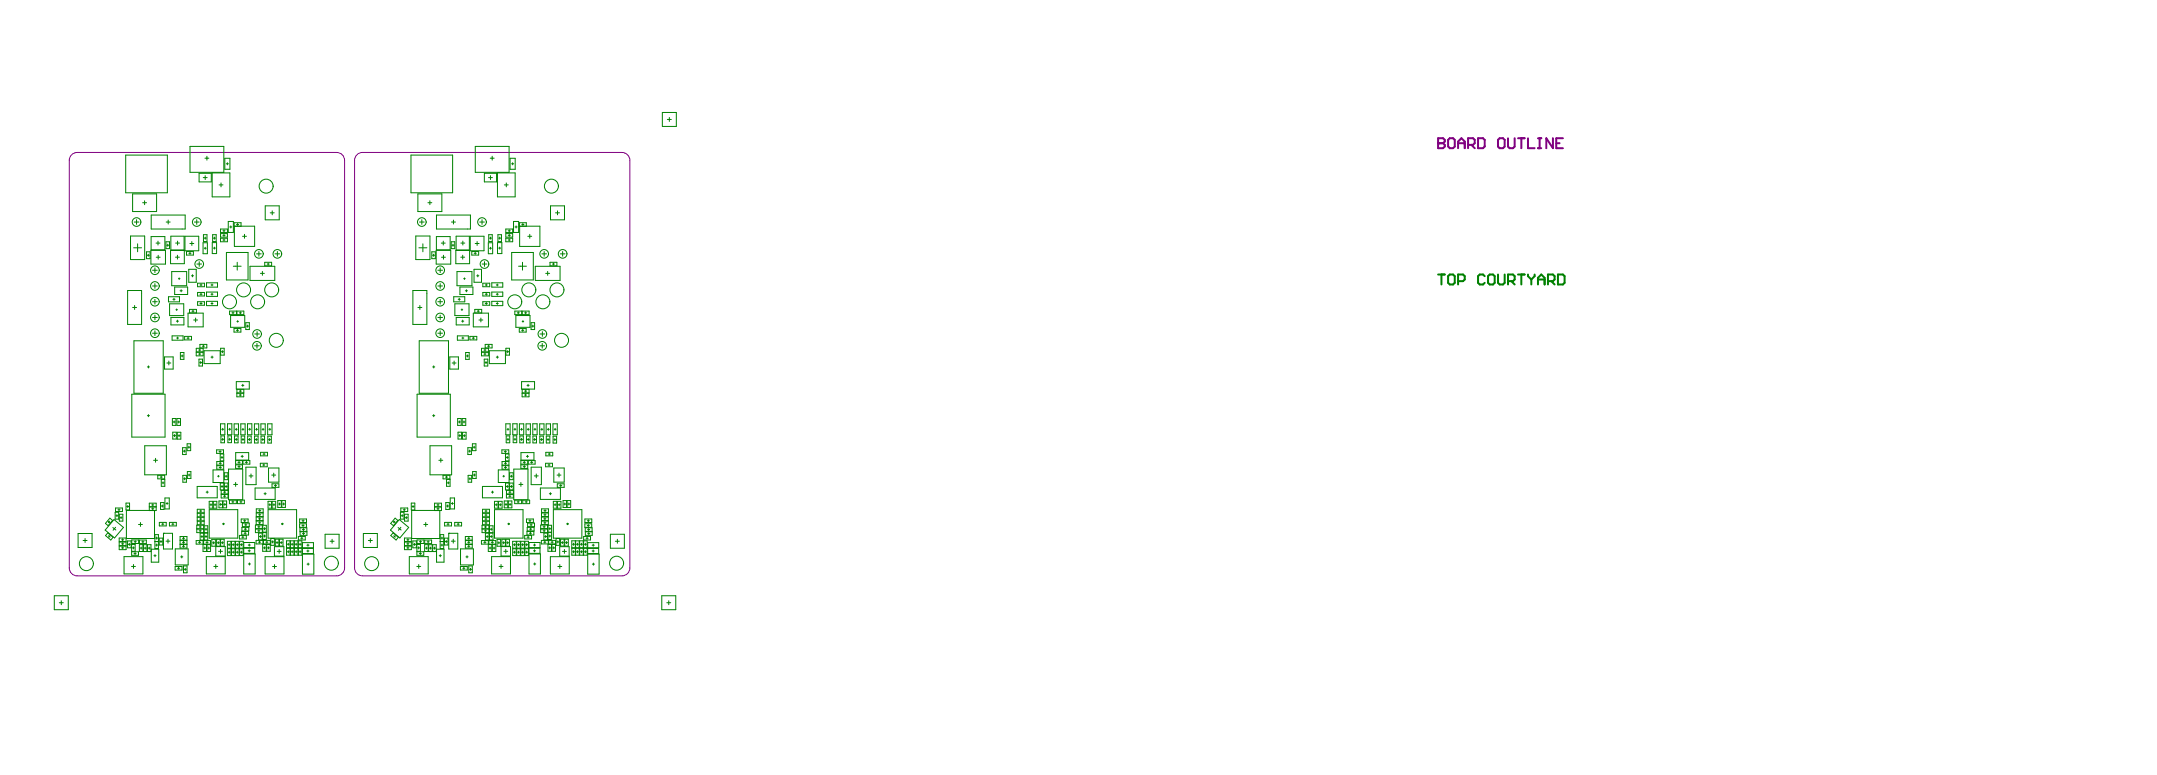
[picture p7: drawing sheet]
<svg xmlns="http://www.w3.org/2000/svg" width="1826mm" height="656mm" viewBox="0 0 1826 656" stroke-linecap="round" stroke-linejoin="round" font-family="sans-serif">
<path d="M1217 117v8h4l2-1v-1l-2-2h-4" fill="none" stroke="#800080" stroke-width="1.7"/>
<circle cx="1217" cy="121" r=".8" fill="#800080"/>
<g fill="none" stroke="#800080" stroke-width="1.7">
<path d="M1217 117h4l2 1v2l-2 1h-4M1226 118l1-1h3l1 1v6l-1 1h-3l-1-1zM1251 117h4l2 1v6l-2 1h-4zM1268 118l1-1h3l2 1v6l-2 1h-3l-1-1zM1276 117v7l2 1h3l1-1v-7M1285 117h5M1288 117v8M1293 117v8h6M1302 117h3M1303 117v8M1314 117v8l-5-8v8M1323 117h-6v8h6"/>
<path d="M1234 121h6M1234 125v-5l3-3 3 3v5M1243 123h4l1-2v-3l-1-1h-4v8M1245 123l3 2M1302 125h3M1317 121h3"/>
</g>
<path d="M60 131l3-1 2-1h220a7 7 0 0 1 7 7v345a7 7 0 0 1-7 7h-220a7 7 0 0 1-6-7v-345zM302 131l2-1 3-1h219a7 7 0 0 1 7 7v345a7 7 0 0 1-7 7h-219a7 7 0 0 1-7-7v-345z" fill="none" stroke="#800080" stroke-width=".85"/>
<g fill="none" stroke="#008000" stroke-width=".85">
<path d="M561 95h11v12h-11zM567 99v4M565 101h3M161 124h28v22h-28zM173 134h4M175 132v4M169 147h10v7h-10zM172 150h3M174 149v3M224 174h12v12h-12zM230 179v3M110 200h12v20h-12z"/>
<path d="M198 192h18v17h-18v-20h6v3M200 190h2M201 189v2M207 198v4M229 180h3M113 210h7M116 206v7M205 200h4M145 230h13v12h-13zM151 236h1M152 235v2M160 228h6v11h-6z"/>
<path d="M162 233h2M163 233v1M108 246h12v29h-12zM114 259v3M129 242h4M129 255h4M131 240v4M131 253v4M144 257h12v10h-12zM148 243h11v6h-11zM152 246h2M153 245v2"/>
<path d="M112 260h4M129 269h4M131 267v4M145 269h11v6h-11zM149 262h1M149 272h2M150 262v1M150 271v2M194 263h6v3h-6zM195 267h12v10h-12zM196 265h2M197 264v2"/>
<path d="M198 278h6v3h-6zM200 280h2M200 272h2M201 263h5v3h-5zM201 279v2M201 271v2M203 265h1M203 264v2M208 273h3v6h-3zM209 276h1M210 275v2M113 289h25v44h-25z"/>
<path d="M129 282h4M131 280v4M146 284h9v4h-9zM149 286h2M150 285v2M153 298h3v6h-3zM156 285h6v3h-6zM158 286h2M159 285v2M166 298h6v3h-6zM166 295h6v3h-6zM168 300h2"/>
<path d="M168 296h2M169 299v2M169 295v2M169 292h6v3h-6zM171 293h2M172 292v2M173 297h13v11h-13zM187 295h3v6h-3zM187 298h2M188 297v2M215 293h4M216 283h4"/>
<path d="M217 291v4M218 281v4M125 311h2M126 310v2M139 302h8v10h-8zM141 307h4M143 306v3M153 301h2M154 300v2M168 304h3v6h-3zM169 307h2M170 306v2"/>
<path d="M179 302h1M179 301v2M112 334h28v36h-28zM200 323h11v6h-11zM200 333h6v3h-6zM201 330h5v3h-5zM202 334h2M203 331h1M203 334v1M203 330v2M205 326h1M205 325v2"/>
<path d="M125 352h2M126 351v2M146 354h3v6h-3zM146 357h2M147 356v2M150 354h3v6h-3zM150 357h2M151 356v2M123 377h18v25h-18zM146 366h3v6h-3zM147 369h2M148 368v2"/>
<path d="M150 366h3v6h-3zM151 369h1M152 368v2M155 379h3v6h-3zM158 376h3v6h-3zM159 379h2M160 378v2M187 369h3v6h-3zM188 372h1M188 371v2M130 390h3M132 388v3"/>
<path d="M155 382h2M156 381v2M159 399h3v6h-3zM180 398h9v11h-9zM193 397h12v26h-12zM134 402h5v3h-5zM136 404h1M136 403v2M136 406h3v6h-3zM137 409h2M138 408v2M155 402h3v6h-3z"/>
<path d="M155 405h2M156 404v2M159 402h2M160 401v2M184 403h2M185 403v1M186 409h3v6h-3zM187 412h2M188 411v2M198 410h3M199 408v4M93 439l2 2-3 4-3-2z"/>
<path d="M97 440l7 7-7 8-8-6zM98 430h6v3h-6zM100 432h2M101 431v2M101 435h3v6h-3zM102 438h1M102 437v2M107 426h3v6h-3zM107 432h24v24h-24zM107 429h2M108 428v2M126 429h6v3h-6z"/>
<path d="M128 431h2M129 430v2M136 426h3v5h-3zM136 428h2M137 428v1M140 422h3v9h-3zM141 426h1M141 425v2M177 424h3v6h-3zM177 432h24v24h-24zM178 427h1M179 426v2"/>
<path d="M181 424h3v6h-3zM181 427h2M182 426v2M185 424h3v6h-3zM186 427h2M187 426v2M189 424h3v6h-3zM189 427h2M190 426v2M227 432h24v24h-24zM230 424h3v6h-3zM231 427h2"/>
<path d="M232 426v2M66 452h12v12h-12zM70 458h4M72 456v3M92 441l1 1M93 441l-1 2M96 447l2 2M98 446l-2 3M101 456h6v3h-6zM101 459h6v3h-6zM103 457h2M104 456v2"/>
<path d="M104 460v1M108 458h3v6h-3zM109 460v2M117 444h4M119 442v4M141 458h3M142 457v3M143 442h6v3h-6zM145 444h2M146 443v2M152 458h6v3h-6zM152 454h6v3h-6z"/>
<path d="M154 459h2M154 456h2M155 455v2M155 458v2M188 444h2M189 443v1M190 444h.1M192 458h3v6h-3zM199 458h3v6h-3zM206 459h10v5h-10zM233 457h3v5h-3zM234 459h1"/>
<path d="M235 459v1M237 457h3v5h-3zM237 459h2M238 459v1M238 444h2M239 443v1M240 444h.1M254 450h6v3h-6zM256 452h2M257 451v2M275 452h12v12h-12zM279 458h4"/>
<path d="M281 457v3M101 462h6v3h-6zM103 464h2M103 460h2M104 463v2M105 471h16v15h-16zM109 461h1M111 480h4M113 478v3M118 461h3v6h-3zM119 464h1M119 463v2"/>
<path d="M121 461h3v6h-3zM122 464h2M123 463v2M125 461h3v6h-3zM125 464h2M126 463v2M128 465h6v11h-6zM130 470h2M131 470v1M192 465h3v5h-3zM193 461h2M193 468h2"/>
<path d="M194 460v2M194 467v1M196 465h3v5h-3zM197 468h1M197 467v1M199 465h3v5h-3zM200 461h2M200 468h2M201 460v2M201 467v1M203 465h3v5h-3zM203 467h2"/>
<path d="M204 467v1M206 464h10v5h-10zM206 469h10v17h-10zM210 466h2M210 461h2M210 478h2M211 465v2M211 461v1M211 477v1M46 504h12v12h-12zM50 510h4M52 509v3"/>
<path d="M560 504h12v12h-12zM564 510h4M566 509v3"/>
</g>
<g fill="none" stroke="#008000" stroke-width="1.7">
<path d="M1217 232h6M1220 232v9M1226 234l1-2h3l1 2v5l-1 2h-3l-1-2zM1234 238h4l2-1v-3l-2-2h-4v9M1257 234l-2-2h-3l-1 2v5l1 2h3l2-2M1259 234l2-2h3l1 2v5l-1 2h-3l-2-2zM1268 232v7l1 2h3l2-2v-7M1276 238h5l1-1v-3l-1-2h-5v9M1279 238l3 3M1285 232h5M1288 232v9M1293 232v2l3 3"/>
<path d="M1296 237v4M1299 232v2l-3 3M1302 237h5M1310 238h4l2-1v-3l-2-2h-4v9M1313 238l3 3M1319 232h4l1 2v5l-1 2h-4zM1302 241v-6l3-3 2 3v6"/>
</g>
<circle cx="138" cy="452" r=".2" fill="#008000"/>
<g fill="none" stroke="#008000" stroke-width=".85">
<path d="M106 131h36v32h-36zM190 134h5v9h-5zM192 139h1M192 138v2M402 124h29v22h-29zM415 134h3M417 132v4M180 146h15v21h-15zM185 157h4M187 155v3M410 147h10v7h-10zM413 150h4"/>
<path d="M415 149v3M112 164h21v15h-21zM121 172h3M122 170v3M466 174h12v12h-12zM472 179v3M114 188h4M116 186v4M128 182h29v12h-29zM141 188h3M142 186v4M145 200h11v12h-11z"/>
<path d="M165 188h4M167 186v4M172 199h3v6h-3zM180 199h3v6h-3zM187 194h5v3h-5zM187 198h5v3h-5zM189 199h1M189 195h1M190 195v1M190 198v2M193 187h5v10h-5zM194 192h2"/>
<path d="M195 191v2M352 200h12v20h-12zM440 192v17h17v-17h-17v-3h5v3M442 190h1M443 189v2M448 198v4M470 180h4M124 213h3v6h-3zM125 216h1M126 215v2M128 212h12v12h-12zM128 200h12v12h-12z"/>
<path d="M132 206h3M132 218h4M134 204v3M134 216v3M140 205h3v6h-3zM141 208h2M142 207v2M144 212h12v11h-12zM149 218h3M149 206h3M150 216v3M150 204v3"/>
<path d="M157 200h11v12h-11zM158 213h6v3h-6zM160 214h2M161 206h3M161 214v1M162 205v3M172 206h4v9h-4zM173 202h2M173 210h2M174 201v2M174 209v2M180 205h3v10h-3z"/>
<path d="M181 202h1M181 210h1M181 201v2M181 209v2M187 202h5v3h-5zM189 203h1M190 202v2M192 214h18v23h-18zM217 215h4M219 213v4M233 215h4M235 213v4"/>
<path d="M355 210h6M358 206v7M447 200h3M129 229h4M131 227v4M167 224h4M167 240h6v3h-6zM169 222v4M175 239h9v4h-9zM197 225h7M201 222v7M212 225h21v12h-21z"/>
<path d="M220 231h4M222 230v3M224 222h6v3h-6zM226 224h2M227 223v1M387 230h12v12h-12zM392 236h2M393 235v2M401 228h7v11h-7zM403 233h2M404 233v1M143 251h9v5h-9z"/>
<path d="M146 253h2M147 252v2M167 255h6v3h-6zM167 248h6v3h-6zM169 257h2M169 249h2M169 241h2M170 240v2M170 248v2M170 256v2M175 247h9v4h-9zM175 255h9v4h-9z"/>
<path d="M179 257h1M179 249h1M179 241h1M179 240v2M179 248v2M179 256v2M349 246h12v29h-12zM355 259v3M371 255h4M371 242h4M373 240v4M373 253v4"/>
<path d="M385 257h12v10h-12zM389 243h11v6h-11zM394 246h2M395 245v2M159 265h13v12h-13zM160 262h6v3h-6zM162 263h2M163 263v1M164 271h3M166 269v4M354 260h3M371 269h4"/>
<path d="M373 267v4M386 269h11v6h-11zM390 262h2M391 272h2M391 262v1M392 271v2M436 263h6v3h-6zM437 267h12v10h-12zM438 265h2M439 264v2M440 278h5v3h-5zM442 280h1"/>
<path d="M442 272h1M442 263h6v3h-6zM442 279v2M443 271v2M444 265h2M445 264v2M449 273h3v6h-3zM450 276h2M451 275v2M355 289h25v44h-25zM371 282h4M373 280v4"/>
<path d="M387 284h9v4h-9zM391 286h2M392 285v2M394 298h3v6h-3zM398 285h6v3h-6zM400 286h2M401 285v2M408 298h5v3h-5zM408 295h5v3h-5zM410 300h1M410 296h1M410 299v2"/>
<path d="M410 295v2M411 292h5v3h-5zM413 293h1M414 292v2M414 297h14v11h-14zM428 295h3v6h-3zM429 298h2M430 297v2M457 293h4M457 283h4M459 291v4M459 281v4"/>
<path d="M366 311h2M367 310v2M381 302h7v10h-7zM383 307h3M384 306v3M395 301h2M396 300v2M410 304h3v6h-3zM410 307h2M411 306v2M420 302h2M421 301v2"/>
<path d="M353 334h28v36h-28zM441 323h11v6h-11zM442 333h6v3h-6zM442 330h6v3h-6zM444 334h2M444 331h2M445 334v1M445 330v2M446 326h2M447 325v2M187 359h3v9h-3zM193 359h3v9h-3z"/>
<path d="M198 359h4v9h-4zM204 359h3v9h-3zM209 359h4v9h-4zM215 359h4v9h-4zM221 359h3v9h-3zM227 359h3v9h-3zM366 352h2M367 351v2M387 354h3v6h-3zM388 357h2M389 356v2M391 354h3v6h-3z"/>
<path d="M392 357h2M393 356v2M188 363h1M188 363v1M193 369h3v6h-3zM193 372h2M194 363h1M194 363v1M194 371v2M198 369h3v6h-3zM199 372h2M199 364h2"/>
<path d="M200 363v1M200 371v2M204 369h3v6h-3zM205 372h2M205 364h1M206 363v1M206 371v2M210 369h3v6h-3zM210 372h2M210 363h2M211 371v2M211 363v1"/>
<path d="M215 369h3v6h-3zM216 372h2M216 364h2M217 371v2M217 363v1M221 369h3v6h-3zM222 372h1M222 364h1M222 371v2M223 363v1M227 369h3v6h-3zM227 372h2"/>
<path d="M228 363h1M228 371v2M228 363v1M364 377h18v25h-18zM388 366h3v6h-3zM388 369h2M389 368v2M391 366h3v6h-3zM392 369h2M393 368v2M396 379h3v6h-3zM400 376h3v6h-3z"/>
<path d="M400 379h2M401 378v2M428 369h3v6h-3zM429 372h2M430 371v2M183 381h6v3h-6zM183 391h6v3h-6zM183 394h6v3h-6zM185 382h2M185 392h2M185 396h2M186 381v2"/>
<path d="M186 384h3v6h-3zM186 391v2M186 395v2M187 387h2M188 386v2M199 390h6v3h-6zM199 394h6v3h-6zM199 383h11v7h-11zM201 391h2M201 395h2M202 391v1M202 394v2"/>
<path d="M204 386h2M205 385v2M206 390h5v3h-5zM208 391h1M208 396h9v14h-9zM209 391v1M220 392h6v3h-6zM221 383h5v3h-5zM222 394h2M223 384h1M223 393v2M223 384v1"/>
<path d="M227 396h9v12h-9zM371 390h4M373 388v3M397 382h1M397 381v2M400 399h3v6h-3zM422 398h9v11h-9zM435 397h12v26h-12zM167 412h17v9h-17zM174 417h2M175 416v2M187 419h6v3h-6z"/>
<path d="M187 415h6v3h-6zM189 417h2M190 400h3v6h-3zM190 409h3v6h-3zM190 419v2M190 416v2M190 403h2M190 412h2M191 402v2M191 411v2M211 403h3M212 401v4"/>
<path d="M216 413h17v10h-17zM223 418h2M224 417v2M230 402h3M230 410h6v3h-6zM232 401v3M232 411h2M233 410v2M375 402h6v3h-6zM377 404h2M378 403v2M378 406h3v6h-3z"/>
<path d="M379 409h1M379 408v2M396 402h3v6h-3zM397 405h2M398 404v2M401 402h1M402 401v2M426 403h1M426 403v1M428 409h3v6h-3zM428 412h2M429 411v2"/>
<path d="M439 410h4M441 408v4M97 434h3v6h-3zM98 437h2M99 436v2M126 426h6v3h-6zM128 428h2M129 427v1M167 438h6v3h-6zM167 435h6v3h-6zM167 431h6v3h-6zM169 439h2"/>
<path d="M169 436h2M169 433h2M170 439v1M170 435v2M170 432v2M189 420h2M194 423h6v3h-6zM196 425h2M197 424v2M201 423h6v3h-6zM203 425h2M204 424v2"/>
<path d="M204 439h6v3h-6zM217 438h6v3h-6zM217 434h6v3h-6zM217 431h6v3h-6zM219 439h2M219 436h2M219 432h2M220 438v2M220 435v2M220 431v2M227 424h3v6h-3zM227 427h2"/>
<path d="M228 426v2M235 424h3v6h-3zM236 427h2M237 426v2M239 424h3v6h-3zM239 427h2M240 426v2M254 439h5v3h-5zM257 440v2M334 439l3 2-4 4-2-2zM338 440l8 7-8 8-8-6zM339 430h6v3h-6z"/>
<path d="M341 432h2M342 431v2M342 435h3v6h-3zM343 438h2M344 437v2M348 426h3v6h-3zM348 432h24v24h-24zM349 429h2M350 428v2M368 429h6v3h-6zM370 431h2M371 430v2"/>
<path d="M377 426h3v5h-3zM378 428h2M379 428v1M381 422h4v9h-4zM382 426h2M383 425v2M419 424h3v6h-3zM419 432h24v24h-24zM419 427h2M420 426v2M422 424h3v6h-3zM423 427h1"/>
<path d="M423 426v2M427 424h3v6h-3zM427 427h2M428 426v2M430 424h3v6h-3zM431 427h2M432 426v2M468 432h24v24h-24zM472 424h3v6h-3zM472 427h2M473 426v2M91 451l5 4-2 2-5-4z"/>
<path d="M92 454l1 1M93 453l-1 2M112 457h5v3h-5zM114 459h1M114 458v2M118 457h6v3h-6zM120 459h2M121 458v2M131 453h3v11h-3zM131 458h3M132 456h2M133 455v1"/>
<path d="M135 456h3v5h-3zM135 442h6v3h-6zM135 459h2M136 458v1M137 444h2M138 443v2M138 452h8v13h-8zM166 458h6v3h-6zM167 448h5v3h-5zM167 445h5v3h-5zM167 441h6v3h-6zM168 459h2"/>
<path d="M169 449h1M169 446h1M169 458v2M169 443h2M169 451h3v6h-3zM169 449v1M169 445v2M170 442v2M170 454h2M171 453v2M172 458h6v3h-6zM173 451h3v6h-3z"/>
<path d="M173 445h3v6h-3zM173 454h2M173 448h2M174 459h2M174 447v2M174 453v2M175 458v2M179 457h3v5h-3zM180 460h2M181 459v1M183 457h3v5h-3zM184 460h2"/>
<path d="M185 459v1M187 457h3v5h-3zM187 460h2M188 459v1M196 458h3v6h-3zM203 453h5v3h-5zM203 458h3v6h-3zM205 450h5v3h-5zM205 455h1M205 447h6v3h-6zM205 443h6v3h-6zM206 454v2"/>
<path d="M206 441h2M207 451h1M207 448h2M207 440v2M207 444h2M207 451v1M208 447v2M208 443v2M216 448h6v3h-6zM216 445h6v3h-6zM217 458h6v3h-6zM217 441h6v3h-6z"/>
<path d="M218 449h2M218 446h2M219 459h2M219 443h2M219 451h3v6h-3zM219 445v2M219 449v1M219 454h2M220 458v2M220 442v2M220 453v2M222 451h3v6h-3z"/>
<path d="M222 445h3v6h-3zM223 458h6v3h-6zM223 454h2M223 448h2M224 447v2M224 453v2M225 459h2M226 458v2M229 456h3v6h-3zM230 459h2M231 458v2M242 458h3v6h-3z"/>
<path d="M244 460v2M246 458h3v6h-3zM247 460v2M249 458h3v6h-3zM251 460v2M253 458h2v6h-2zM253 454h5v3h-5zM254 443h5v3h-5zM254 447h6v3h-6zM254 460v2M255 456h1M255 455v2"/>
<path d="M256 445h1M256 441h1M256 448h2M256 459h9v5h-9zM256 444v2M257 447v2M308 452h11v12h-11zM312 458h3M313 456v3M333 441l1 1M334 441l-1 2M337 447l2 2"/>
<path d="M339 446l-2 3M342 456h6v3h-6zM342 459h6v3h-6zM344 457h2M345 456v2M345 460v1M349 458h3v6h-3zM351 460v2M359 444h3M360 442v4M382 458h3M384 457v3"/>
<path d="M385 442h6v3h-6zM387 444h2M388 443v2M394 454h6v3h-6zM394 458h6v3h-6zM396 456h2M396 459h2M397 455v2M397 458v2M430 444h1M431 443v1M431 444h.1"/>
<path d="M434 458h3v6h-3zM441 458h3v6h-3zM448 459h9v5h-9zM474 457h3v5h-3zM475 459h2M476 459v1M478 457h3v5h-3zM479 459h1M479 459v1M480 444h1M480 443v1M481 444h.1"/>
<path d="M495 450h6v3h-6zM497 452h2M498 451v2M517 452h11v12h-11zM521 458h3M523 457v3M111 461h3v6h-3zM111 467h6v3h-6zM112 464h2M113 463v2M113 469h2M114 468v2"/>
<path d="M132 461h2M133 461v1M148 480h6v3h-6zM148 465h11v13h-11zM152 461h6v3h-6zM153 471h2M154 471v1M154 463h2M155 479h3v6h-3zM155 462v1M172 461h3v6h-3zM172 464h2"/>
<path d="M173 463v2M175 471h16v15h-16zM175 461h3v6h-3zM176 464h2M177 463v2M181 480h3M183 478v3M183 463h8v8h-8zM185 467h3M187 465v3M196 461h2M197 460v2"/>
<path d="M203 461h2M204 460v2M222 461h3v6h-3zM223 464h2M224 463v2M224 471h16v15h-16zM226 461h3v6h-3zM226 464h2M227 463v2M231 480h3M232 463h8v8h-8zM232 478v3"/>
<path d="M235 467h3M236 465v4M243 464h3v6h-3zM243 461h2M243 467h2M244 466v2M246 464h3v6h-3zM246 461h2M246 467h2M247 466v2M249 464h3v6h-3zM250 461h2"/>
<path d="M250 467h2M251 466v2M253 464h3v6h-3zM253 461h2M253 467h2M254 466v2M256 464h9v5h-9zM256 469h10v17h-10zM260 467h2M260 462h2M260 478h2M261 466v1"/>
<path d="M261 461v1M261 477v2M342 462h6v3h-6zM344 460h2M344 464h2M345 463v2M346 471h16v15h-16zM350 461h2M353 480h3M354 478v3M359 461h3v6h-3zM360 464h2"/>
<path d="M361 463v2M363 461h3v6h-3zM363 464h2M364 463v2M366 461h3v6h-3zM367 464h2M368 463v2M369 465h7v11h-7zM372 470h2M373 470v1M434 465h3v5h-3zM435 461h1"/>
<path d="M435 468h1M435 460v2M435 467v1M437 465h3v5h-3zM438 468h2M439 467v1M441 465h3v5h-3zM441 461h2M441 468h2M442 460v2M442 467v1M444 465h3v5h-3z"/>
<path d="M445 467h2M446 467v1M448 464h9v5h-9zM448 469h9v17h-9zM451 466h2M451 461h2M452 478h1M452 465v2M452 461v1M453 477v1M150 481h2M151 480v2"/>
<path d="M156 482h2M157 481v2"/>
</g>
<circle cx="380" cy="452" r=".2" fill="#008000"/>
<g fill="none" stroke="#008000" stroke-width=".85">
<path d="M348 131h35v32h-35zM432 134h4v9h-4zM433 139h2M434 138v2M421 146h15v21h-15zM427 157h3M429 155v3M354 164h20v15h-20zM362 172h3M364 170v3M355 188h4M357 186v4"/>
<path d="M369 182h29v12h-29zM382 188h3M384 186v4M386 200h11v12h-11zM406 188h4M408 186v4M414 199h3v6h-3zM421 199h3v6h-3zM428 194h6v3h-6zM428 198h6v3h-6zM430 199h2M430 195h2"/>
<path d="M431 195v1M431 198v2M435 187h4v10h-4zM436 192h2M437 191v2M365 213h3v6h-3zM366 216h2M367 215v2M369 212h12v12h-12zM369 200h12v12h-12zM374 206h3M374 218h3"/>
<path d="M375 204v3M375 216v3M382 205h3v6h-3zM382 208h2M383 207v2M386 212h11v11h-11zM390 218h3M390 206h3M392 216v3M392 204v3M398 200h12v12h-12zM399 213h6v3h-6z"/>
<path d="M401 214h2M402 206h3M402 214v1M404 205v3M413 206h4v9h-4zM414 202h2M414 210h2M415 201v2M415 209v2M421 205h4v10h-4zM422 202h2M422 210h2"/>
<path d="M423 201v2M423 209v2M428 202h6v3h-6zM430 203h2M431 202v2M433 214h18v23h-18zM459 215h4M461 213v4M474 215h4M476 213v4M371 229h4M373 227v4"/>
<path d="M408 224h4M409 240h5v3h-5zM410 222v4M416 239h10v4h-10zM439 225h7M442 222v7M453 225h21v12h-21zM462 231h3M464 230v3M466 222h5v3h-5zM468 224h1M468 223v1"/>
<path d="M384 251h9v5h-9zM388 253h2M389 252v2M409 255h5v3h-5zM409 248h5v3h-5zM411 257h1M411 249h1M411 241h1M412 240v2M412 248v2M412 256v2M416 247h10v4h-10z"/>
<path d="M416 255h10v4h-10zM420 257h2M420 249h2M420 241h2M421 240v2M421 248v2M421 256v2M401 265h12v12h-12zM402 262h6v3h-6zM404 263h2M405 263v1M405 271h4"/>
<path d="M407 269v4M428 359h4v9h-4zM434 359h4v9h-4zM440 359h3v9h-3zM445 359h4v9h-4zM451 359h4v9h-4zM457 359h3v9h-3zM462 359h4v9h-4zM468 359h4v9h-4zM429 363h2M430 363v1M434 369h3v6h-3z"/>
<path d="M435 372h2M435 363h2M436 363v1M436 371v2M440 369h3v6h-3zM441 372h1M441 364h1M441 363v1M441 371v2M446 369h3v6h-3zM446 372h2M446 364h2"/>
<path d="M447 363v1M447 371v2M451 369h3v6h-3zM452 372h1M452 363h2M453 371v2M453 363v1M457 369h3v6h-3zM457 372h2M458 364h1M458 371v2M459 363v1"/>
<path d="M462 369h3v6h-3zM463 372h2M463 364h2M464 371v2M464 363v1M468 369h3v6h-3zM469 372h2M469 363h2M470 371v2M470 363v1M425 381h6v3h-6zM425 391h6v3h-6z"/>
<path d="M425 394h6v3h-6zM427 382h2M427 392h2M427 396h2M428 381v2M428 384h3v6h-3zM428 391v2M428 395v2M428 387h2M429 386v2M441 390h6v3h-6zM441 394h6v3h-6z"/>
<path d="M441 383h11v7h-11zM443 391h2M443 395h2M444 391v1M444 394v2M446 386h1M446 385v2M447 390h6v3h-6zM449 391h2M450 396h8v14h-8zM450 391v1M462 392h6v3h-6z"/>
<path d="M462 383h6v3h-6zM464 394h2M464 384h2M465 393v2M465 384v1M469 396h9v12h-9zM408 412h17v9h-17zM416 417h2M417 416v2M429 419h5v3h-5zM429 415h5v3h-5zM431 417h1"/>
<path d="M431 400h3v6h-3zM431 409h3v6h-3zM432 419v2M432 416v2M432 403h2M432 412h2M433 402v2M433 411v2M452 403h4M454 401v4M457 413h17v10h-17zM465 418h2"/>
<path d="M466 417v2M471 402h4M472 410h6v3h-6zM473 401v3M474 411h2M475 410v2M339 434h3v6h-3zM339 437h2M340 436v2M368 426h6v3h-6zM370 428h2M371 427v1"/>
<path d="M408 438h6v3h-6zM408 435h6v3h-6zM408 431h6v3h-6zM410 439h2M410 436h2M410 433h2M411 439v1M411 435v2M411 432v2M431 420h1M436 423h5v3h-5zM438 425h1"/>
<path d="M439 424v2M442 423h6v3h-6zM444 425h2M445 424v2M446 439h5v3h-5zM458 438h6v3h-6zM458 434h6v3h-6zM458 431h6v3h-6zM460 439h2M460 436h2M460 432h2M461 438v2"/>
<path d="M461 435v2M461 431v2M468 424h3v6h-3zM469 427h2M470 426v2M477 424h3v6h-3zM477 427h2M478 426v2M480 424h3v6h-3zM481 427h1M482 426v2M495 439h6v3h-6z"/>
<path d="M498 440v2M333 451l4 4-2 2-4-4zM333 454l2 1M335 453l-2 2M353 457h6v3h-6zM355 459h2M356 458v2M359 457h6v3h-6zM361 459h2M362 458v2M373 453h3v11h-3zM373 458h3"/>
<path d="M373 456h2M374 455v1M376 456h3v5h-3zM376 442h6v3h-6zM377 459h2M378 458v1M378 444h2M379 443v2M380 452h7v13h-7zM407 458h6v3h-6zM408 448h6v3h-6zM408 445h6v3h-6z"/>
<path d="M408 441h6v3h-6zM409 459h2M410 449h2M410 446h2M410 458v2M410 443h2M411 451h3v6h-3zM411 449v1M411 445v2M411 442v2M411 454h2M412 453v2"/>
<path d="M414 458h6v3h-6zM414 451h3v6h-3zM414 445h3v6h-3zM415 454h2M415 448h2M416 459h2M416 447v2M416 453v2M417 458v2M421 457h3v5h-3zM421 460h2M422 459v1"/>
<path d="M425 457h3v5h-3zM425 460h2M426 459v1M428 457h3v5h-3zM429 460h2M430 459v1M437 458h3v6h-3zM444 453h6v3h-6zM444 458h3v6h-3zM446 450h6v3h-6zM446 455h2M446 447h6v3h-6z"/>
<path d="M447 443h5v3h-5zM447 454v2M448 441h1M448 451h2M448 448h2M449 440v2M449 444h1M449 451v1M449 447v2M449 443v2M458 448h5v3h-5zM458 445h5v3h-5z"/>
<path d="M458 458h6v3h-6zM458 441h6v3h-6zM460 449h1M460 446h1M460 459h2M460 443h2M460 451h3v6h-3zM461 445v2M461 449v1M461 454h2M461 458v2M461 442v2"/>
<path d="M462 453v2M464 451h3v6h-3zM464 445h3v6h-3zM464 458h6v3h-6zM464 454h2M464 448h2M465 447v2M465 453v2M466 459h2M467 458v2M471 456h3v6h-3zM471 459h2"/>
<path d="M472 458v2M484 458h3v6h-3zM485 460v2M487 458h3v6h-3zM489 460v2M491 458h3v6h-3zM492 460v2M494 458h3v6h-3zM494 454h6v3h-6zM495 443h6v3h-6zM495 447h6v3h-6zM495 460v2"/>
<path d="M496 456h2M497 455v2M497 445h2M497 441h2M497 448h2M497 459h10v5h-10zM498 444v2M498 447v2M353 461h3v6h-3zM353 467h6v3h-6zM353 464h2M354 463v2"/>
<path d="M355 469h2M356 468v2M373 461h2M374 461v1M390 480h6v3h-6zM390 465h11v13h-11zM394 461h6v3h-6zM394 471h2M395 471v1M396 463h2M397 479h3v6h-3zM397 462v1"/>
<path d="M413 461h3v6h-3zM414 464h2M415 463v2M416 471h16v15h-16zM417 461h3v6h-3zM417 464h2M418 463v2M422 480h4M424 478v3M424 463h8v8h-8zM426 467h4M428 465v3"/>
<path d="M438 461h2M439 460v2M445 461h2M446 460v2M464 461h3v6h-3zM464 464h2M465 463v2M466 471h16v15h-16zM467 461h3v6h-3zM468 464h2M469 463v2M472 480h3"/>
<path d="M474 463h8v8h-8zM474 478v3M476 467h3M478 465v4M484 464h3v6h-3zM485 461h1M485 467h1M485 466v2M487 464h3v6h-3zM488 461h2M488 467h2M489 466v2"/>
<path d="M491 464h3v6h-3zM491 461h2M491 467h2M492 466v2M494 464h3v6h-3zM495 461h1M495 467h1M495 466v2M497 464h10v5h-10zM497 469h10v17h-10zM501 467h2M501 462h2"/>
<path d="M501 478h2M502 466v1M502 461v1M502 477v2M392 481h2M393 480v2M397 482h2M398 481v2"/>
<circle cx="225" cy="158" r="6"/>
<circle cx="467" cy="158" r="6"/>
<circle cx="116" cy="188" r="4"/>
<circle cx="167" cy="188" r="4"/>
<circle cx="357" cy="188" r="4"/>
<circle cx="408" cy="188" r="4"/>
<circle cx="219" cy="215" r="4"/>
<circle cx="235" cy="215" r="4"/>
<circle cx="461" cy="215" r="4"/>
<circle cx="476" cy="215" r="4"/>
<circle cx="131" cy="229" r="4"/>
<circle cx="169" cy="224" r="4"/>
<circle cx="373" cy="229" r="4"/>
<circle cx="410" cy="224" r="4"/>
<circle cx="131" cy="242" r="4"/>
<circle cx="131" cy="255" r="4"/>
<circle cx="194" cy="256" r="6"/>
<circle cx="206" cy="245" r="6"/>
<circle cx="218" cy="256" r="6"/>
<circle cx="230" cy="245" r="6"/>
<circle cx="373" cy="242" r="4"/>
<circle cx="373" cy="255" r="4"/>
<circle cx="436" cy="256" r="6"/>
<circle cx="448" cy="245" r="6"/>
<circle cx="459" cy="256" r="6"/>
<circle cx="471" cy="245" r="6"/>
<circle cx="131" cy="269" r="4"/>
<circle cx="373" cy="269" r="4"/>
<circle cx="131" cy="282" r="4"/>
<circle cx="217" cy="293" r="4"/>
<circle cx="218" cy="283" r="4"/>
<circle cx="234" cy="288" r="6"/>
<circle cx="373" cy="282" r="4"/>
<circle cx="459" cy="293" r="4"/>
<circle cx="459" cy="283" r="4"/>
<circle cx="475" cy="288" r="6"/>
<circle cx="73" cy="477" r="6"/>
<circle cx="280" cy="477" r="6"/>
<circle cx="315" cy="477" r="6"/>
<circle cx="522" cy="477" r="6"/>
</g>
</svg>
